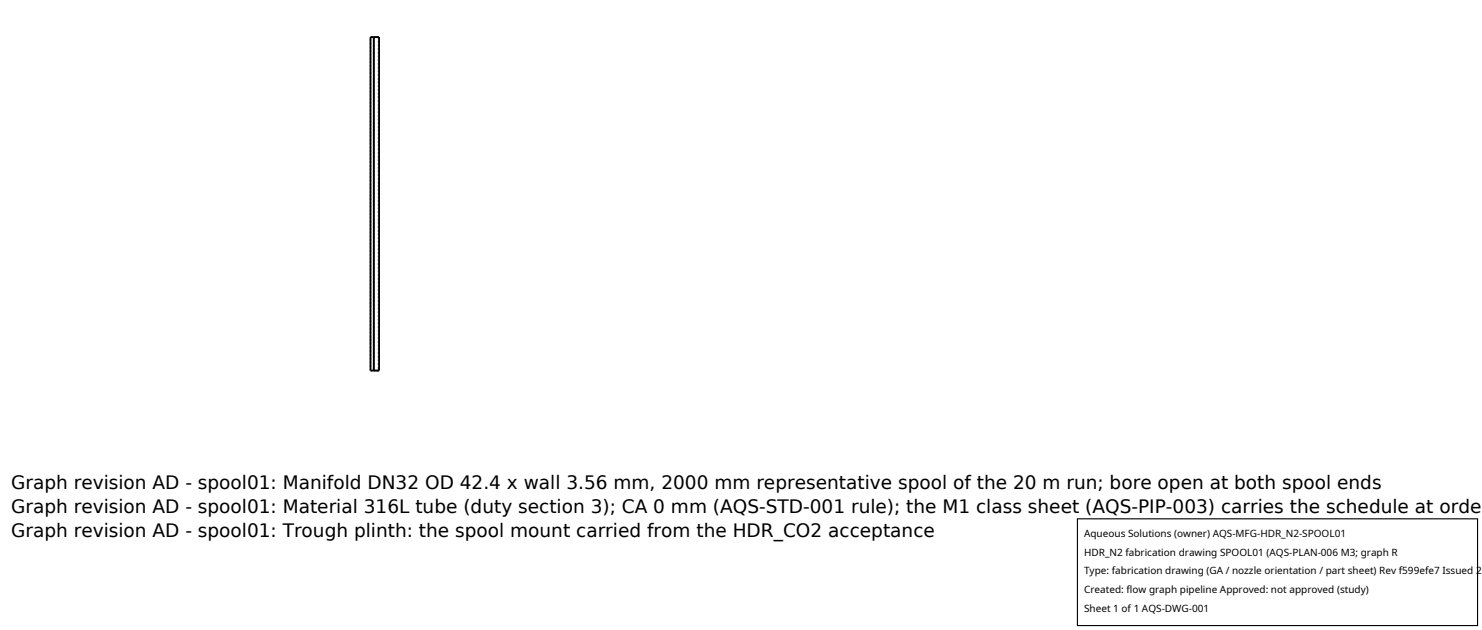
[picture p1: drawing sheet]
<svg xmlns="http://www.w3.org/2000/svg" width="212mm" height="90mm" viewBox="0 0 212 90" stroke-linecap="round" stroke-linejoin="round" font-family="sans-serif">
<defs><g id="words">
<g font-size="2.6">
<text x="1.6" y="69.8">Graph revision AD - spool01: Manifold DN32 OD 42.4 x wall 3.56 mm, 2000 mm representative spool of the 20 m run; bore open at both spool ends</text>
<text x="1.6" y="73.3">Graph revision AD - spool01: Material 316L tube (duty section 3); CA 0 mm (AQS-STD-001 rule); the M1 class sheet (AQS-PIP-003) carries the schedule at orde</text>
<text x="1.6" y="76.7">Graph revision AD - spool01: Trough plinth: the spool mount carried from the HDR_CO2 acceptance</text>
</g>
<g font-size="1.4">
<text x="154.8" y="76.6">Aqueous Solutions (owner) AQS-MFG-HDR_N2-SPOOL01</text>
<text x="154.8" y="79.3">HDR_N2 fabrication drawing SPOOL01 (AQS-PLAN-006 M3; graph R</text>
<text x="154.8" y="82">Type: fabrication drawing (GA / nozzle orientation / part sheet) Rev f599efe7 Issued 2</text>
<text x="154.8" y="84.7">Created: flow graph pipeline Approved: not approved (study)</text>
<text x="154.8" y="87.4">Sheet 1 of 1 AQS-DWG-001</text>
</g>
</g></defs>
<path d="M52.9 5.3h.5M53.4 5.3v47.6M53.4 5.3h.7M54.1 5.3h-.7M54.1 5.3v47.6M52.9 52.9v-47.6M52.9 52.9h.5M53.4 52.9v-47.6M53.4 52.9h.7M54.1 52.9h-.7" fill="none" stroke="#a0a0a0" stroke-width=".26" stroke-dasharray=".3 .3" stroke-linecap="butt"/>
<path d="M52.9 5.3h1.2v47.6h-1.2zM53.4 5.3v47.6" fill="none" stroke="#000" stroke-width=".26"/>
<path d="M153.9 74.1h57.1v15.2h-57.1z" fill="#fff" stroke="#000" stroke-width=".16"/>
<use href="#words"/>
</svg>
